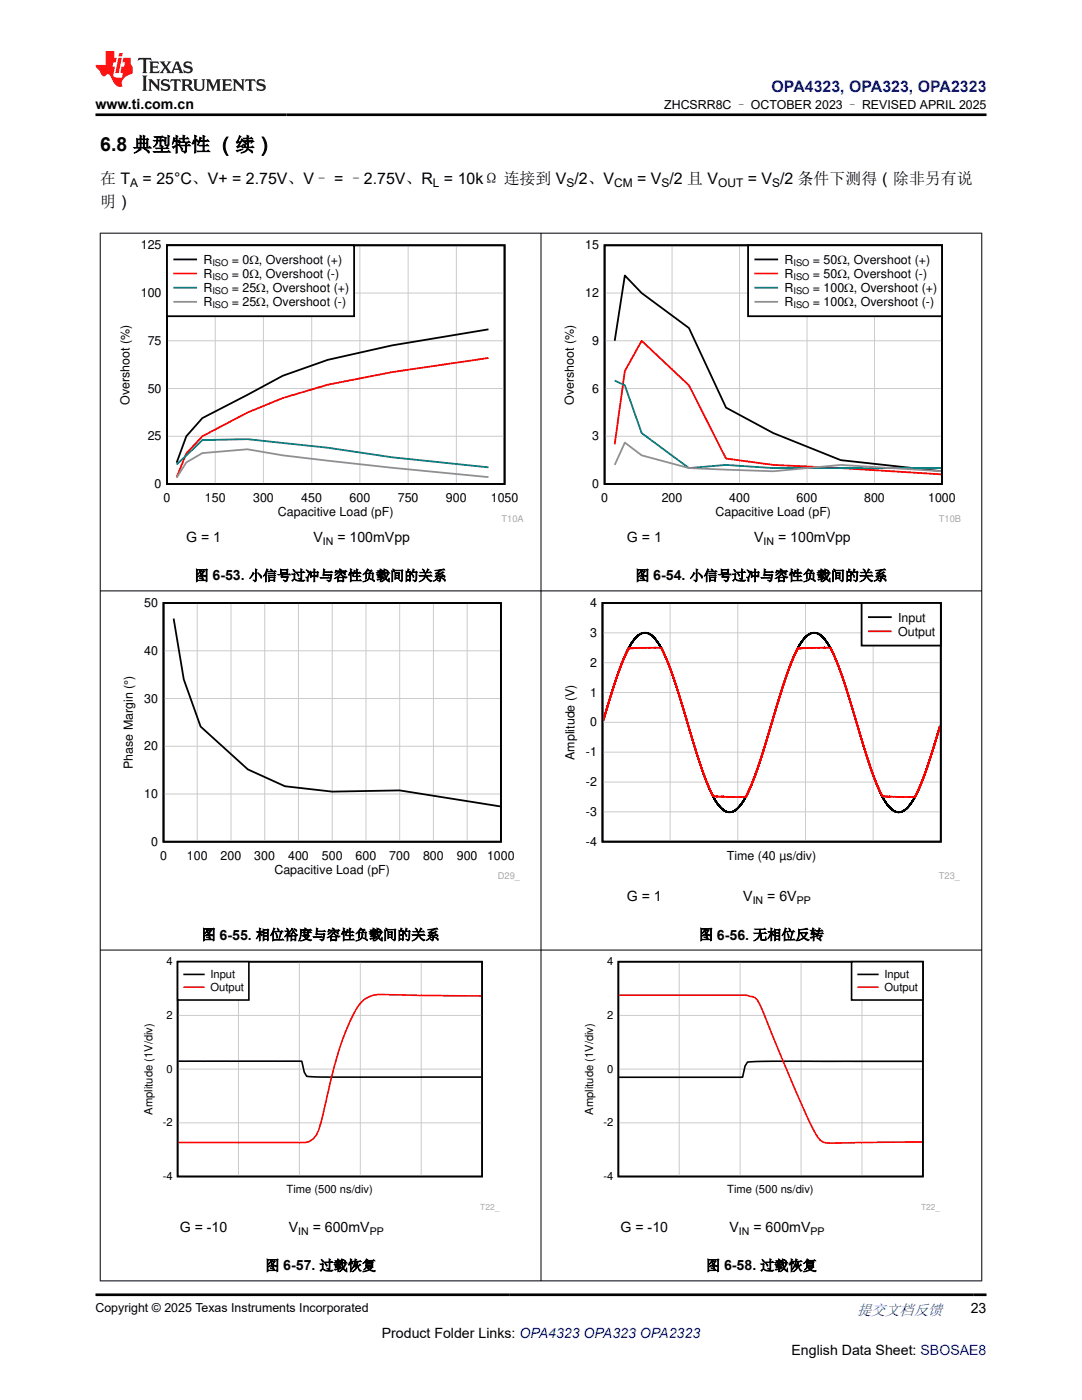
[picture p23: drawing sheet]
<svg xmlns="http://www.w3.org/2000/svg" width="216mm" height="279mm" viewBox="0 0 216 279" stroke-linecap="round" stroke-linejoin="round" font-family="sans-serif">
<defs><g id="words">
<text font-size="3.9" x="20" y="30.2">6.8 典型特性 （续）</text>
<text font-size="3.2" fill="#00f" x="154" y="18.3">OPA4323, OPA323, OPA2323</text>
<g font-size="3.2">
<text x="20" y="41.2">明）</text>
<text x="20" y="36.7">在 T</text>
<text x="28.5" y="36.7">= 25°C、V+ = 2.75V、V– = –2.75V、R = 10kΩ 连接到 V /2、V</text>
<text x="127.1" y="36.7">= V /2 且 V</text>
<text x="149.2" y="36.7">= V /2 条件下测得（除非另有说</text>
</g>
<text font-size="3" fill="#00f" x="171" y="262.4">提交文档反馈</text>
<g font-size="2.8">
<text x="19.1" y="21.7">www.ti.com.cn</text>
<text x="37.1" y="108.2">G = 1</text>
<text x="62.5" y="108.2">V</text>
<text x="67.3" y="108.2">= 100mVpp</text>
<text x="125.1" y="108.2">G = 1</text>
<text x="150.5" y="108.2">V</text>
<text x="155.3" y="108.2">= 100mVpp</text>
<text x="38.8" y="115.8">图 6-53. 小信号过冲与容性负载间的关系</text>
<text x="126.8" y="115.8">图 6-54. 小信号过冲与容性负载间的关系</text>
<text x="125.1" y="179.9">G = 1</text>
<text x="148.3" y="179.9">V</text>
<text x="153.1" y="179.9">= 6V</text>
<text x="40.2" y="187.5">图 6-55. 相位裕度与容性负载间的关系</text>
<text x="139.5" y="187.5">图 6-56. 无相位反转</text>
<text x="35.9" y="245.9">G = -10</text>
<text x="57.6" y="245.9">V</text>
<text x="62.4" y="245.9">= 600mV</text>
<text x="123.8" y="245.9">G = -10</text>
<text x="145.6" y="245.9">V</text>
<text x="150.3" y="245.9">= 600mV</text>
<text x="52.9" y="253.5">图 6-57. 过载恢复</text>
<text x="140.9" y="253.5">图 6-58. 过载恢复</text>
<text x="193.7" y="262.1">23</text>
<text x="76.2" y="266.9">Product Folder Links: OPA4323 OPA323 OPA2323</text>
<text x="157.9" y="270.3">English Data Sheet: SBOSAE8</text>
</g>
<g font-size="2.5">
<text x="132.5" y="21.8">ZHCSRR8C – OCTOBER 2023 – REVISED APRIL 2025</text>
<text x="28.1" y="49.8">125</text>
<text x="40.6" y="52.7">R</text>
<text x="46.2" y="52.7">= 0:, Overshoot (+)</text>
<text x="116.8" y="49.8">15</text>
<text x="156.5" y="52.7">R</text>
<text x="162.2" y="52.7">= 50:, Overshoot (+)</text>
<text x="28.1" y="59.3">100</text>
<text x="40.6" y="55.5">R</text>
<text x="40.6" y="58.3">R</text>
<text x="46.2" y="55.5">= 0:, Overshoot (-)</text>
<text x="46.2" y="58.3">= 25:</text>
<text x="53.1" y="58.3">, Overshoot (+)</text>
<text x="116.8" y="59.3">12</text>
<text x="156.5" y="55.5">R</text>
<text x="156.5" y="58.3">R</text>
<text x="162.2" y="55.5">= 50:, Overshoot (-)</text>
<text x="162.2" y="58.3">= 100:, Overshoot (+)</text>
<text x="40.6" y="61.1">R</text>
<text x="46.2" y="61.1">= 25:</text>
<text x="53.1" y="61.1">, Overshoot (-)</text>
<text x="156.5" y="61.1">R</text>
<text x="162.2" y="61.1">= 100:, Overshoot (-)</text>
<text x="29.5" y="68.8">75</text>
<text x="118.2" y="68.8">9</text>
<text x="25.8" y="80.7" transform="rotate(-90 25.8 80.7)">Overshoot (%)</text>
<text x="29.5" y="78.4">50</text>
<text x="114.5" y="80.7" transform="rotate(-90 114.5 80.7)">Overshoot (%)</text>
<text x="118.2" y="78.4">6</text>
<text x="29.5" y="87.9">25</text>
<text x="118.2" y="87.9">3</text>
<text x="30.9" y="97.4">0</text>
<text x="32.6" y="100.2">0</text>
<text x="40.9" y="100.2">150</text>
<text x="50.5" y="100.2">300</text>
<text x="60.1" y="100.2">450</text>
<text x="69.7" y="100.2">600</text>
<text x="79.4" y="100.2">750</text>
<text x="89" y="100.2">900</text>
<text x="97.9" y="100.2">1050</text>
<text x="118.2" y="97.4">0</text>
<text x="120" y="100.2">0</text>
<text x="132" y="100.2">200</text>
<text x="145.5" y="100.2">400</text>
<text x="159" y="100.2">600</text>
<text x="172.4" y="100.2">800</text>
<text x="185.2" y="100.2">1000</text>
<text x="55.5" y="103">Capacitive Load (pF)</text>
<text x="142.8" y="103">Capacitive Load (pF)</text>
<text x="28.8" y="121.2">50</text>
<text x="117.7" y="121.2">4</text>
<text x="179.2" y="124">Input</text>
<text x="28.8" y="130.7">40</text>
<text x="117.7" y="127.1">3</text>
<text x="179.2" y="126.9">Output</text>
<text x="117.7" y="133.1">2</text>
<text x="28.8" y="140.2">30</text>
<text x="117.7" y="139">1</text>
<text x="28.8" y="149.7">20</text>
<text x="117.7" y="145">0</text>
<text x="26.5" y="153.4" transform="rotate(-90 26.5 153.4)">Phase Margin (°)</text>
<text x="114.6" y="151.6" transform="rotate(-90 114.6 151.6)">Amplitude (V)</text>
<text x="116.9" y="150.9">-1</text>
<text x="28.8" y="159.3">10</text>
<text x="116.9" y="156.9">-2</text>
<text x="116.9" y="162.8">-3</text>
<text x="30.2" y="168.8">0</text>
<text x="31.9" y="171.6">0</text>
<text x="37.3" y="171.6">100</text>
<text x="44" y="171.6">200</text>
<text x="50.7" y="171.6">300</text>
<text x="57.5" y="171.6">400</text>
<text x="64.2" y="171.6">500</text>
<text x="71" y="171.6">600</text>
<text x="77.7" y="171.6">700</text>
<text x="84.4" y="171.6">800</text>
<text x="91.1" y="171.6">900</text>
<text x="97.2" y="171.6">1000</text>
<text x="116.9" y="168.8">-4</text>
<text x="145" y="171.7">Time (40 µs/div)</text>
<text x="54.8" y="174.4">Capacitive Load (pF)</text>
<text x="19.1" y="261.8">Copyright © 2025 Texas Instruments Incorporated</text>
</g>
<g font-size="2.4">
<text x="26" y="37.3">A</text>
<text x="86.4" y="37.3">L</text>
<text x="113" y="37.3">S</text>
<text x="122.6" y="37.3">CM</text>
<text x="132" y="37.3">S</text>
<text x="143.3" y="37.3">OUT</text>
<text x="154.1" y="37.3">S</text>
</g>
<g font-size="2.2">
<text x="33.2" y="192.7">4</text>
<text x="42" y="195.2">Input</text>
<text x="42" y="197.8">Output</text>
<text x="121.2" y="192.7">4</text>
<text x="176.5" y="195.2">Input</text>
<text x="176.5" y="197.8">Output</text>
<text x="33.2" y="203.4">2</text>
<text x="121.2" y="203.4">2</text>
<text x="33.2" y="214.1">0</text>
<text x="121.2" y="214.1">0</text>
<text x="30.4" y="222.4" transform="rotate(-90 30.4 222.4)">Amplitude (1V/div)</text>
<text x="32.5" y="224.8">-2</text>
<text x="118.4" y="222.4" transform="rotate(-90 118.4 222.4)">Amplitude (1V/div)</text>
<text x="120.4" y="224.8">-2</text>
<text x="32.5" y="235.5">-4</text>
<text x="57.2" y="238.1">Time (500 ns/div)</text>
<text x="120.4" y="235.5">-4</text>
<text x="145.1" y="238.1">Time (500 ns/div)</text>
</g>
<g font-size="2.1">
<text x="64.4" y="108.8">IN</text>
<text x="152.4" y="108.8">IN</text>
<text x="150.2" y="180.5">IN</text>
<text x="159" y="180.5">PP</text>
<text x="59.5" y="246.5">IN</text>
<text x="73.8" y="246.5">PP</text>
<text x="147.4" y="246.5">IN</text>
<text x="161.7" y="246.5">PP</text>
</g>
<g font-size="1.9">
<text x="42.4" y="53.1">ISO</text>
<text x="158.3" y="53.1">ISO</text>
<text x="42.4" y="55.9">ISO</text>
<text x="42.4" y="58.7">ISO</text>
<text x="158.3" y="55.9">ISO</text>
<text x="158.3" y="58.7">ISO</text>
<text x="42.4" y="61.5">ISO</text>
<text x="158.3" y="61.5">ISO</text>
</g>
<g font-size="1.9" fill="#a8a8a8">
<text x="100.1" y="104.1">T10A</text>
<text x="187.3" y="104.1">T10B</text>
<text x="99.3" y="175.5">D29_</text>
<text x="187.3" y="175.5">T23_</text>
</g>
<g font-size="1.7" fill="#a8a8a8">
<text x="95.8" y="241.6">T22_</text>
<text x="183.8" y="241.6">T22_</text>
</g>
</g></defs>
<path d="M33.3 49h67.4v47.6h-67.4zM97.5 65.7l-19.3 3.2-12.8 2.9-9 3.2-16 8.4-3.2 3.7-2 5.2" fill="none" stroke="#000" stroke-width=".36"/>
<path d="M33.3 58.5h67.4M43 49v47.6M52.6 49v47.6M62.2 49v47.6M71.8 49v47.6M81.4 49v47.6M91.1 49v47.6M33.3 77.5h67.4M33.3 68h67.4M33.3 87.1h67.4" fill="none" stroke="#cbcbcb" stroke-width=".2"/>
<path d="M97.5 71.4l-19.3 2.9-12.8 2.5-9 2.6-7 2.9-9 4.8-3.2 3.4-2 4.8" fill="none" stroke="#f00" stroke-width=".36"/>
<path d="M35.2 92.7l5.2-4.9 9-.2 16 1.8 12.8 1.9 19.3 2" fill="none" stroke="#007f7f" stroke-width=".36"/>
<path d="M97.5 95.2l-32.1-3.3-9-1-7-1.2-9 .7-3.2 1.9-2 3" fill="none" stroke="#919191" stroke-width=".36"/>
<path d="M33.3 49h37.4v14.1h-37.4z" fill-rule="evenodd" fill="#fff"/>
<path d="M33.3 49h37.4v14.1h-37.4zM34.8 51.8h4.3" fill="none" stroke="#000" stroke-width=".36"/>
<path d="M34.8 54.6h4.3" fill="none" stroke="#f00" stroke-width=".36"/>
<path d="M34.8 57.4h4.3" fill="none" stroke="#007f7f" stroke-width=".36"/>
<path d="M34.8 60.2h4.3" fill="none" stroke="#919191" stroke-width=".36"/>
<path d="M112.1 48h79.7v56.2h-79.7z" fill-rule="evenodd" fill="#fff"/>
<path d="M120.6 49h67.4v47.6h-67.4zM122.7 68l2-13 3.3 3.5 9.5 7 7.4 15.8 9.4 5.1 13.5 5.4 20 2.2" fill="none" stroke="#000" stroke-width=".36"/>
<path d="M120.6 58.5h67.4M134.1 49v47.6M147.6 49v47.6M161 49v47.6M174.5 49v47.6M120.6 77.5h67.4M120.6 68h67.4M120.6 87.1h67.4" fill="none" stroke="#cbcbcb" stroke-width=".2"/>
<path d="M122.7 88.7l2-14.6 3.3-6.1 9.5 8.9 7.4 14.6 9.4 1.3 13.5 .6 20 1.3" fill="none" stroke="#f00" stroke-width=".36"/>
<path d="M122.7 75.9l2 1 3.3 9.5 9.5 7 7.4-.6 9.4 .6h33.5" fill="none" stroke="#007f7f" stroke-width=".36"/>
<path d="M122.7 92.8l2-4.5 3.3 2.6 9.5 2.5 16.8 .7 13.5-1.3 20 1.2" fill="none" stroke="#919191" stroke-width=".36"/>
<path d="M149.3 49h38.7v14.1h-38.7z" fill-rule="evenodd" fill="#fff"/>
<path d="M149.3 49h38.7v14.1h-38.7zM150.7 51.8h4.4" fill="none" stroke="#000" stroke-width=".36"/>
<path d="M150.7 54.6h4.4" fill="none" stroke="#f00" stroke-width=".36"/>
<path d="M150.7 57.4h4.4" fill="none" stroke="#007f7f" stroke-width=".36"/>
<path d="M150.7 60.2h4.4" fill="none" stroke="#919191" stroke-width=".36"/>
<path d="M24.1 119.4h79.8v56.5h-79.8z" fill-rule="evenodd" fill="#fff"/>
<path d="M32.6 120.3h67.3v47.7h-67.3zM34.6 123.4l2.1 12.2 3.3 9.4 9.5 8.6 7.4 3.3 9.4 1.1 13.5-.3 20 3.2" fill="none" stroke="#000" stroke-width=".36"/>
<g fill="none" stroke="#cbcbcb" stroke-width=".2">
<path d="M32.6 139.4h67.4M32.6 129.9h67.4M39.4 120.3v47.7M46.1 120.3v47.7M52.8 120.3v47.7M59.6 120.3v47.7M66.3 120.3v47.7M73 120.3v47.7M79.8 120.3v47.7M86.5 120.3v47.7M93.2 120.3v47.7M32.6 158.5h67.4"/>
<path d="M32.6 148.9h67.4"/>
</g>
<path d="M112.3 119.4h79.3v56.4h-79.3z" fill-rule="evenodd" fill="#fff"/>
<path d="M120.2 120.3h67.5v47.7h-67.5zM120.4 143.8l2.9-9.3 2.1-5.1 1.1-1.7 1-1 1-.4 1.1 .2 1 .9 .9 1.2 .8 1.3 1.2 3 2.1 6 3.7 12.5 2.4 6.5 1.1 2 1.2 1.5 1.2 .7 1.1-.2 1.1-.8 .9-1.2 1-1.8 1-2.4 1.9-5.5 4.2-13.9 2.1-5.6 1.2-2.2 .9-1.2 .9-.8 1.1-.2 1 .4 .9 .9 1.1 1.5 .9 1.9 1.9 5.1 4.3 14.2 1.9 5.4 1.9 4.1 1 1.3 .9 .7 1.1 .3 1.1-.4 1-1.1 1.1-1.7 .9-2 1.3-3.5 2.6-8.5" fill="none" stroke="#000" stroke-width=".36"/>
<path d="M120.2 138.2h67.5M120.2 132.3h67.5M120.2 126.3h67.5M133.7 120.3v47.7M147.2 120.3v47.7M160.7 120.3v47.7M174.2 120.3v47.7M120.2 156.1h67.5M120.2 150.1h67.5M120.2 144.2h67.5M120.2 162h67.5" fill="none" stroke="#cbcbcb" stroke-width=".2"/>
<path d="M120.4 143.8l2.7-8.7 1.3-3.6 1-2 2.1-.2h4.4l1.2 2.5 1.3 3.4 5.6 18.2 1.2 3.1 1 2.3 .3 .1 1.5 .1h4.8l1.1-2.3 1.2-3 5.2-16.9 1.5-4.2 1.2-2.9 .4-.3 6-.1 .4 .2 2 4.7 5.9 19.1 1.5 3.8 .9 1.8 5.3 .2h1l.3-.2 2.2-5.5 2.6-8.4" fill="none" stroke="#f00" stroke-width=".36"/>
<path d="M171.9 120.3h15.8v8.5h-15.8z" fill-rule="evenodd" fill="#fff"/>
<path d="M171.9 120.3h15.8v8.5h-15.8zM173.4 123.2h4.4" fill="none" stroke="#000" stroke-width=".36"/>
<path d="M173.4 126h4.4" fill="none" stroke="#f00" stroke-width=".36"/>
<path d="M28.3 191h71.4v50.9h-71.4z" fill-rule="evenodd" fill="#fff"/>
<path d="M35.4 191.9h60.8v42.9h-60.8zM35.6 211.8h24.6l.5 2.2 .5 .8 1.5 .1 33.3 .1" fill="none" stroke="#000" stroke-width=".32"/>
<path d="M47.6 191.9v42.9M59.7 191.9v42.9M71.9 191.9v42.9M84 191.9v42.9M35.4 213.4h60.8M35.4 202.6h60.8M35.4 224.1h60.8" fill="none" stroke="#cbcbcb" stroke-width=".2"/>
<path d="M96 198.8l-18.3-.3a7.2 7.2 0 0 0-4.8 .9 9.6 9.6 0 0 0-3 4.2 71.9 71.9 0 0 0-4.8 16 33.1 33.1 0 0 1-2 6.9 3.6 3.6 0 0 1-3.8 1.5h-23.7" fill="none" stroke="#f00" stroke-width=".32"/>
<path d="M35.4 191.9h14.3v7.7h-14.3z" fill-rule="evenodd" fill="#fff"/>
<path d="M35.4 191.9h14.3v7.7h-14.3zM36.7 194.5h4" fill="none" stroke="#000" stroke-width=".32"/>
<path d="M36.7 197h4" fill="none" stroke="#f00" stroke-width=".32"/>
<path d="M116.2 191h71.5v50.9h-71.5z" fill-rule="evenodd" fill="#fff"/>
<path d="M123.4 191.9h60.7v42.9h-60.7zM184 211.8l-33.4 .1-1.4 .1-.5 .8-.5 2.2h-24.7" fill="none" stroke="#000" stroke-width=".32"/>
<path d="M135.5 191.9v42.9M147.7 191.9v42.9M159.8 191.9v42.9M172 191.9v42.9M123.4 213.4h60.8M123.4 202.6h60.8M123.4 224.1h60.8" fill="none" stroke="#cbcbcb" stroke-width=".2"/>
<path d="M123.5 198.6h23.2a8.1 8.1 0 0 1 3.9 .5 8.7 8.7 0 0 1 2 3.6l2.4 6a256.5 256.5 0 0 0 7.8 17.6 2.67 2.67 0 0 0 2.4 1.8l18.8-.2" fill="none" stroke="#f00" stroke-width=".32"/>
<path d="M169.9 191.9h14.2v7.7h-14.2z" fill-rule="evenodd" fill="#fff"/>
<path d="M169.9 191.9h14.2v7.7h-14.2zM171.2 194.5h4" fill="none" stroke="#000" stroke-width=".32"/>
<path d="M171.2 197h4" fill="none" stroke="#f00" stroke-width=".32"/>
<path d="M19.9 46.5h176.1M20 46.5v209.2M108 46.5v209.2M195.9 46.5v209.2M19.9 117.9h176.1M19.9 189.6h176.1M19.9 255.6h176.1" fill="none" stroke="#000" stroke-width=".2"/>
<path d="M27.7 11.6l-.2 .5 .5-.2h.6v.1v2.2l-.2 .4h1l-.2-.4v-2.2v-.1h.5l.5 .2-.1-.5zM29.8 12.3l.2 .4v1.5l-.2 .4h1.9l.1-.6a1.08 1.08 0 0 1-1.3 .2v-.7h.6l.4 .2v-.7l-.4 .2h-.6v-.5l.2-.2a1 1 0 0 1 1 .3l-.1-.5zM31.8 12.3l1 1.1-1 1.2h.9l-.2-.2 .4-.8 .5 .8-.2 .2h1.6l-.2-.2 .1-.5h1l.1 .5-.1 .2h.9l-.2-.3-.8-2h-.5l-1 2.2-.8-1.1 .9-1.1h-.8l.2 .2-.5 .6-.3-.6 .1-.2zM35.2 12.7l.4 1h-.8zM36.8 12.4a.65 .65 0 0 0-.2 .7 .65 .65 0 0 0 .6 .5l.7 .1 .1 .3a.79 .79 0 0 1-.7 .4 .79 .79 0 0 1-.7-.5l.1 .7 .2-.1a.93 .93 0 0 0 1.1 .1 .93 .93 0 0 0 .4-1 1.46 1.46 0 0 0-1.2-.6l-.1-.3a1.09 1.09 0 0 1 1.2 .2l-.2-.6-.1 .1-.6-.2zM28.4 15.1l.2 .4v2.2l-.2 .4h1l-.2-.4v-2.2l.2-.4zM29.6 15.8l.2 .4v1.5l-.2 .4h.8l-.3-.4v-1.3l1.7 1.8v-2l.2-.4h-.8l.2 .2 .1 1.1-1.2-1.3zM32.3 15.9a.65 .65 0 0 0-.2 .8 .65 .65 0 0 0 .7 .4l.6 .2 .1 .2a.79 .79 0 0 1-.7 .4 .79 .79 0 0 1-.7-.5l.1 .7 .2-.1a.93 .93 0 0 0 1.1 .1 .93 .93 0 0 0 .4-.9 1.46 1.46 0 0 0-1.2-.6l-.1-.4a1.09 1.09 0 0 1 1.2 .2l-.2-.6-.1 .1-.6-.1zM34.1 15.8l-.1 .6a.63 .63 0 0 1 .7-.3l.1 1.6-.3 .4h1l-.2-.4v-1.6a.66 .66 0 0 1 .8 .3l-.1-.6zM36.2 15.8l.2 .4v1.5l-.2 .4h.9l-.2-.2v-.7h.5l.1 .2a.79 .79 0 0 0 1.2 .6l-1-.9a.61 .61 0 0 0 .6-.6 .61 .61 0 0 0-.5-.7zM36.9 16.1h.2a.47 .47 0 0 1 .5 .1 .47 .47 0 0 1 .1 .5l-.2 .1-.6 .1zM38.5 15.8l.2 .2a2.27 2.27 0 0 0 .4 2 1.04 1.04 0 0 0 1.7-.7v-1.3l.2-.2h-.8l.2 .4v1.1a.6 .6 0 0 1-.6 .6 .6 .6 0 0 1-.6-.6v-1.1l.3-.4zM41.1 15.8l.2 .4v1.5l-.2 .4h.7l-.2-.4v-1.4l.9 1.9 .8-1.9v1.4l-.2 .4h1l-.3-.4v-1.5l.3-.4h-.8l-.7 1.5-.7-1.5zM44.3 15.8l.2 .4v1.5l-.2 .4h1.9l.1-.6a1.09 1.09 0 0 1-1.3 .2v-.7h.6l.4 .2v-.6l-.4 .2h-.6v-.6l.2-.1a1.01 1.01 0 0 1 1 .3l-.1-.6zM46.4 15.8l.3 .4v1.5l-.3 .4h.8l-.2-.4v-1.3l1.6 1.8v-2l.2-.4h-.7l.2 .2v1.1l-1.2-1.3zM49 15.8l-.1 .6a.63 .63 0 0 1 .8-.3v1.6l-.3 .4h1l-.2-.4v-1.6a.66 .66 0 0 1 .8 .3l-.1-.6zM51.4 15.9a.65 .65 0 0 0-.2 .8 .65 .65 0 0 0 .6 .4l.6 .2 .2 .2a.79 .79 0 0 1-.8 .4 .79 .79 0 0 1-.6-.5l.1 .7 .2-.1a.93 .93 0 0 0 1 .1 .93 .93 0 0 0 .5-.9 1.46 1.46 0 0 0-1.3-.6l-.1-.4a1.09 1.09 0 0 1 1.3 .2l-.2-.6-.2 .1-.5-.1z" fill="#231f20"/>
<path d="M21.1 10.2v2.8h-2v.3l.9 1a.95 .95 0 0 0 .9 .9 .59 .59 0 0 1 .6-.4 .59 .59 0 0 1 .5 .4l.4 .7a1.59 1.59 0 0 0 2.1 1.4 1.61 1.61 0 0 1 1-2.3l1-.3-.1-1.5a1.59 1.59 0 0 1-.4-1.7h-1.4l-.2 .9h.5l-.1 .9h-.5l-.2 1v.2l.4 .1-.2 .9h-.6a.73 .73 0 0 1-1.1-.7l.3-1.5h-.5l.2-.9h.5l.2-.9h-.5v-1.3zM23.6 11.5l-.6 3.1h.7l.6-3.1zM23.8 10.6l-.1 .6h.7l.1-.6z" fill="#ed1c24"/>
<path d="M19.1 22.9h177.8M19.1 258.4h177.8" fill="none" stroke="#000" stroke-width=".53"/>
<use href="#words"/>
</svg>
